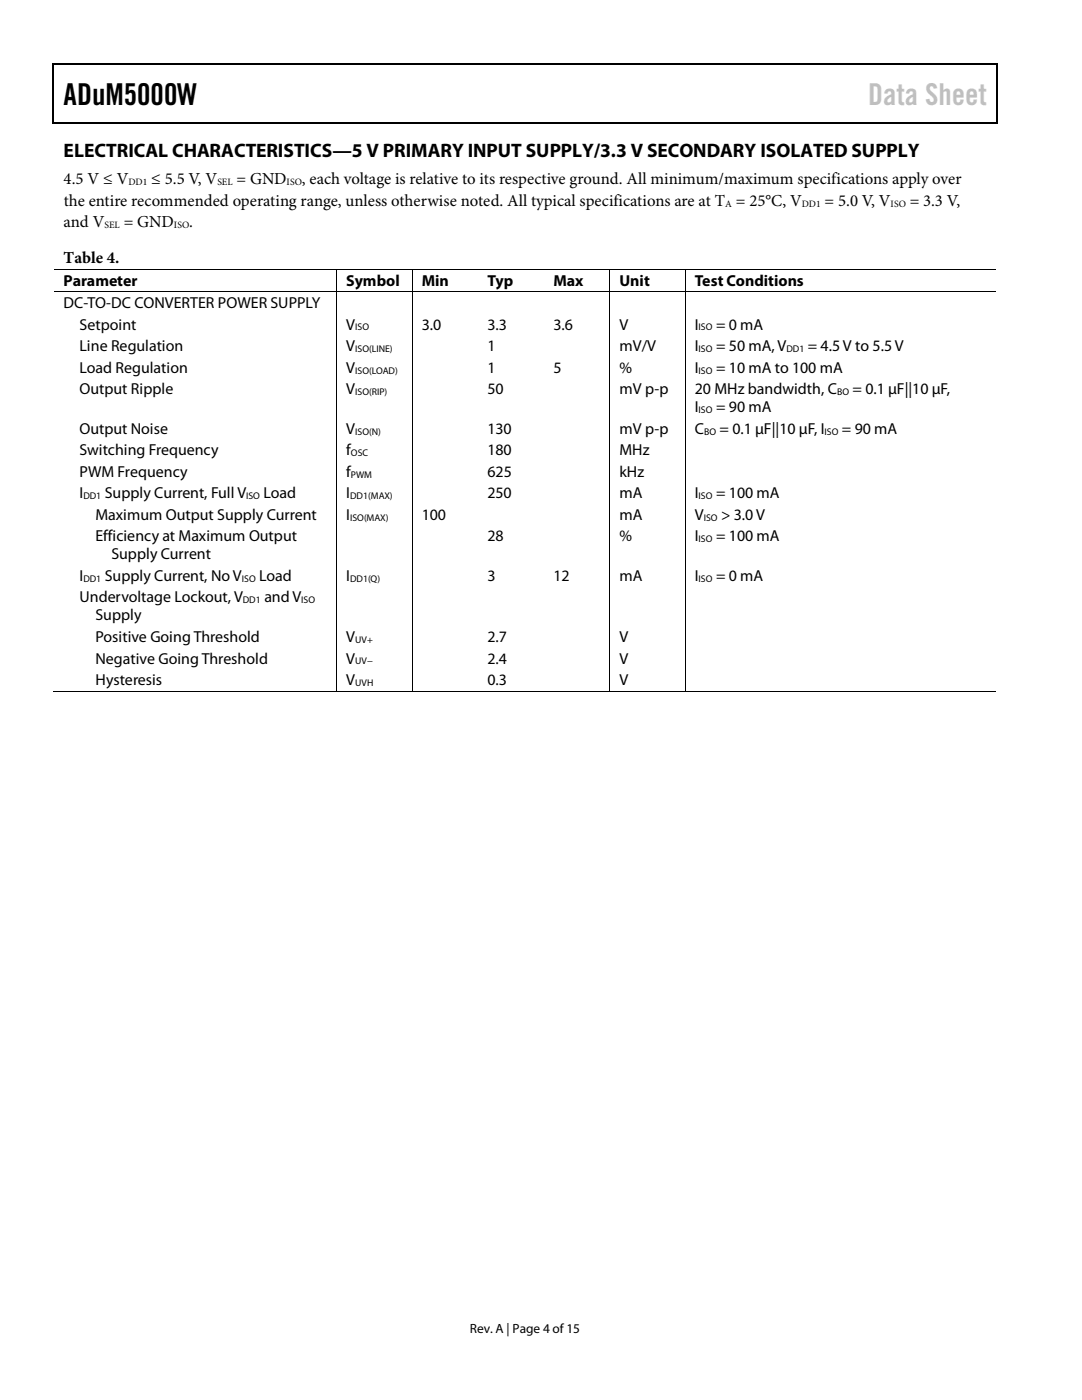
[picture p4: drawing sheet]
<svg xmlns="http://www.w3.org/2000/svg" width="216mm" height="279mm" viewBox="0 0 216 279" stroke-linecap="round" stroke-linejoin="round" font-family="sans-serif">
<defs><g id="words">
<text font-size="6" x="12.7" y="20.9">ADuM5000W</text>
<text font-size="6" fill="#c1c1c1" x="173.2" y="20.9">Data Sheet</text>
<text font-size="3.9" x="12.7" y="31.3">ELECTRICAL CHARACTERISTICS—5 V PRIMARY INPUT SUPPLY/3.3 V SECONDARY ISOLATED SUPPLY</text>
<g font-size="3.3">
<text x="12.7" y="36.8">4.5 V ≤ V</text>
<text x="12.7" y="41.1">the entire recommended operating range, unless otherwise noted. All typical specifications are at T = 25°C, V</text>
<text x="30.2" y="36.8">≤ 5.5 V, V</text>
<text x="47.2" y="36.8">= GND</text>
<text x="60.2" y="36.8">, each voltage is relative to its respective ground. All minimum/maximum specifications apply over</text>
<text x="164.6" y="41.1">= 5.0 V, V</text>
<text x="181.5" y="41.1">= 3.3 V,</text>
<text x="12.7" y="45.4">and V</text>
<text x="24.7" y="45.4">= GND</text>
<text x="37.8" y="45.4">.</text>
<text x="12.7" y="52.5">Table 4.</text>
</g>
<g font-size="3.2">
<text x="12.7" y="57">Parameter</text>
<text x="69.1" y="57">Symbol</text>
<text x="84.2" y="57">Min</text>
<text x="97.3" y="57">Typ</text>
<text x="110.4" y="57">Max</text>
<text x="123.6" y="57">Unit</text>
<text x="138.6" y="57">Test Conditions</text>
<text x="12.7" y="61.5">DC-TO-DC CONVERTER POWER SUPPLY</text>
<text x="15.9" y="65.8">Setpoint</text>
<text x="69.1" y="65.8">V</text>
<text x="84.2" y="65.8">3.0</text>
<text x="97.3" y="65.8">3.3</text>
<text x="110.4" y="65.8">3.6</text>
<text x="123.6" y="65.8">V</text>
<text x="138.6" y="65.8">I</text>
<text x="142.9" y="65.8">= 0 mA</text>
<text x="15.9" y="70.1">Line Regulation</text>
<text x="69.1" y="70.1">V</text>
<text x="97.3" y="70.1">1</text>
<text x="123.6" y="70.1">mV/V</text>
<text x="138.6" y="70.1">I</text>
<text x="142.9" y="70.1">= 50 mA, V</text>
<text x="161.2" y="70.1">= 4.5 V to 5.5 V</text>
<text x="15.9" y="74.4">Load Regulation</text>
<text x="69.1" y="74.4">V</text>
<text x="97.3" y="74.4">1</text>
<text x="110.4" y="74.4">5</text>
<text x="123.6" y="74.4">%</text>
<text x="138.6" y="74.4">I</text>
<text x="142.9" y="74.4">= 10 mA to 100 mA</text>
<text x="15.9" y="78.7">Output Ripple</text>
<text x="69.1" y="78.7">V</text>
<text x="97.3" y="78.7">50</text>
<text x="123.6" y="78.7">mV p-p</text>
<text x="138.6" y="82.3">I</text>
<text x="138.6" y="78.7">20 MHz bandwidth, C</text>
<text x="142.9" y="82.3">= 90 mA</text>
<text x="170.1" y="78.7">= 0.1 μF||10 μF,</text>
<text x="15.9" y="86.6">Output Noise</text>
<text x="69.1" y="86.6">V</text>
<text x="97.3" y="86.6">130</text>
<text x="123.6" y="86.6">mV p-p</text>
<text x="138.6" y="86.6">C</text>
<text x="143.6" y="86.6">= 0.1 μF||10 μF, I</text>
<text x="168" y="86.6">= 90 mA</text>
<text x="15.9" y="90.8">Switching Frequency</text>
<text x="15.9" y="95.2">PWM Frequency</text>
<text x="69.1" y="90.8">f</text>
<text x="69.1" y="95.2">f</text>
<text x="97.3" y="90.8">180</text>
<text x="97.3" y="95.2">625</text>
<text x="123.6" y="90.8">MHz</text>
<text x="123.6" y="95.2">kHz</text>
<text x="15.9" y="99.4">I</text>
<text x="20.9" y="99.4">Supply Current, Full V</text>
<text x="52.6" y="99.4">Load</text>
<text x="69.1" y="99.4">I</text>
<text x="97.3" y="99.4">250</text>
<text x="123.6" y="99.4">mA</text>
<text x="138.6" y="99.4">I</text>
<text x="142.9" y="99.4">= 100 mA</text>
<text x="19" y="103.8">Maximum Output Supply Current</text>
<text x="69.1" y="103.8">I</text>
<text x="84.2" y="103.8">100</text>
<text x="123.6" y="103.8">mA</text>
<text x="138.6" y="103.8">V</text>
<text x="143.9" y="103.8">&gt; 3.0 V</text>
<text x="19" y="108">Efficiency at Maximum Output</text>
<text x="22.2" y="111.6">Supply Current</text>
<text x="97.3" y="108">28</text>
<text x="123.6" y="108">%</text>
<text x="138.6" y="108">I</text>
<text x="142.9" y="108">= 100 mA</text>
<text x="15.9" y="115.9">I</text>
<text x="20.9" y="115.9">Supply Current, No V</text>
<text x="51.7" y="115.9">Load</text>
<text x="69.1" y="115.9">I</text>
<text x="97.3" y="115.9">3</text>
<text x="110.4" y="115.9">12</text>
<text x="123.6" y="115.9">mA</text>
<text x="138.6" y="115.9">I</text>
<text x="142.9" y="115.9">= 0 mA</text>
<text x="15.9" y="120.2">Undervoltage Lockout, V</text>
<text x="19.1" y="123.8">Supply</text>
<text x="52.7" y="120.2">andV</text>
<text x="19" y="128.1">Positive Going Threshold</text>
<text x="69.1" y="128.1">V</text>
<text x="97.3" y="128.1">2.7</text>
<text x="123.6" y="128.1">V</text>
<text x="19" y="132.4">Negative Going Threshold</text>
<text x="19" y="136.7">Hysteresis</text>
<text x="69.1" y="132.4">V</text>
<text x="69.1" y="136.7">V</text>
<text x="97.3" y="132.4">2.4</text>
<text x="97.3" y="136.7">0.3</text>
<text x="123.6" y="132.4">V</text>
<text x="123.6" y="136.7">V</text>
</g>
<text font-size="2.7" x="93.8" y="266">Rev. A | Page 4 of15</text>
<g font-size="1.9">
<text x="25.6" y="37">DD1</text>
<text x="43.4" y="37">SEL</text>
<text x="57.2" y="37">ISO</text>
<text x="144.7" y="41.2">A</text>
<text x="160" y="41.2">DD1</text>
<text x="177.7" y="41.2">ISO</text>
<text x="20.9" y="45.6">SEL</text>
<text x="34.7" y="45.6">ISO</text>
<text x="70.9" y="66">ISO</text>
<text x="139.4" y="66">ISO</text>
<text x="70.9" y="70.2">ISO(LINE)</text>
<text x="139.4" y="70.2">ISO</text>
<text x="156.9" y="70.2">DD1</text>
<text x="70.9" y="74.5">ISO(LOAD)</text>
<text x="139.4" y="74.5">ISO</text>
<text x="70.9" y="78.8">ISO(RIP)</text>
<text x="139.4" y="82.5">ISO</text>
<text x="167" y="78.8">BO</text>
<text x="70.9" y="86.7">ISO(N)</text>
<text x="140.5" y="86.7">BO</text>
<text x="164.5" y="86.7">ISO</text>
<text x="70" y="91">OSC</text>
<text x="70" y="95.3">PWM</text>
<text x="16.6" y="99.6">DD1</text>
<text x="49.1" y="99.6">ISO</text>
<text x="69.8" y="99.6">DD1(MAX)</text>
<text x="139.4" y="99.6">ISO</text>
<text x="69.8" y="103.9">ISO(MAX)</text>
<text x="140.4" y="103.9">ISO</text>
<text x="139.4" y="108.2">ISO</text>
<text x="16.6" y="116.1">DD1</text>
<text x="48.3" y="116.1">ISO</text>
<text x="69.8" y="116.1">DD1(Q)</text>
<text x="139.4" y="116.1">ISO</text>
<text x="48.5" y="120.4">DD1</text>
<text x="60.1" y="120.4">ISO</text>
<text x="70.9" y="128.3">UV+</text>
<text x="70.9" y="132.6">UV−</text>
<text x="70.9" y="136.9">UVH</text>
</g>
</g></defs>
<g fill="#000">
<path d="M10.5 12.7h.3v1h-.3zM10.5 12.7h.3v.3h-.3zM133.3 12.7h.3v.3h-.3zM198.8 12.7h.2v1h-.2zM198.8 12.7h.2v.3h-.2zM10.5 24.4h.3v.2h-.3zM133.1 24.4h.2v.2h-.2zM198.8 24.4h.2v.2h-.2zM67.1 53.6h.2v.2h-.2zM67.1 58.2h.2v.1h-.2zM82.2 53.6h.1v.2h-.1zM82.2 58.2h.1v.1h-.1z"/>
<path d="M95.4 53.6h.1v.2h-.1zM95.4 58.2h.1v.1h-.1zM108.5 53.6h.2v.2h-.2zM108.5 58.2h.2v.1h-.2zM121.6 53.6h.2v.2h-.2zM121.6 58.2h.2v.1h-.2zM136.7 53.6h.1v.2h-.1zM136.7 58.2h.1v.1h-.1zM67.1 137.9h.2v.1h-.2zM82.2 137.9h.1v.1h-.1zM95.1 137.9h.2v.1h-.2zM108.3 137.9h.2v.1h-.2z"/>
<path d="M121.6 137.9h.2v.1h-.2zM136.7 137.9h.1v.1h-.1z"/>
</g>
<path d="M10.7 13.7v10.7M10.8 12.8h122.5M133.6 12.8h65.2M198.9 13.7v10.7M10.8 24.5h188" fill="none" stroke="#000" stroke-width=".25"/>
<g fill="none" stroke="#000" stroke-width=".2">
<path d="M10.8 53.7h56.3M10.8 58.3h56.3M67.2 53.8v4.4M67.2 58.3v79.6M67.3 53.7h14.9M67.3 58.3h14.9M82.3 53.8v4.4M82.3 58.3v79.6M82.3 53.7h13.1M82.3 58.3h13.1M95.5 53.7h13M95.5 58.3h13"/>
<path d="M108.7 53.7h12.9M108.7 58.3h12.9M121.7 53.8v4.4M121.7 58.3v79.6M121.8 53.7h14.9M121.8 58.3h14.9M136.7 53.8v4.4M136.7 58.3v79.6M136.8 53.7h62M136.8 58.3h62M10.5 138h56.6M67.3 138h14.9"/>
<path d="M82.3 138h39.3M121.8 138h14.9M136.8 138h62"/>
</g>
<use href="#words"/>
</svg>
